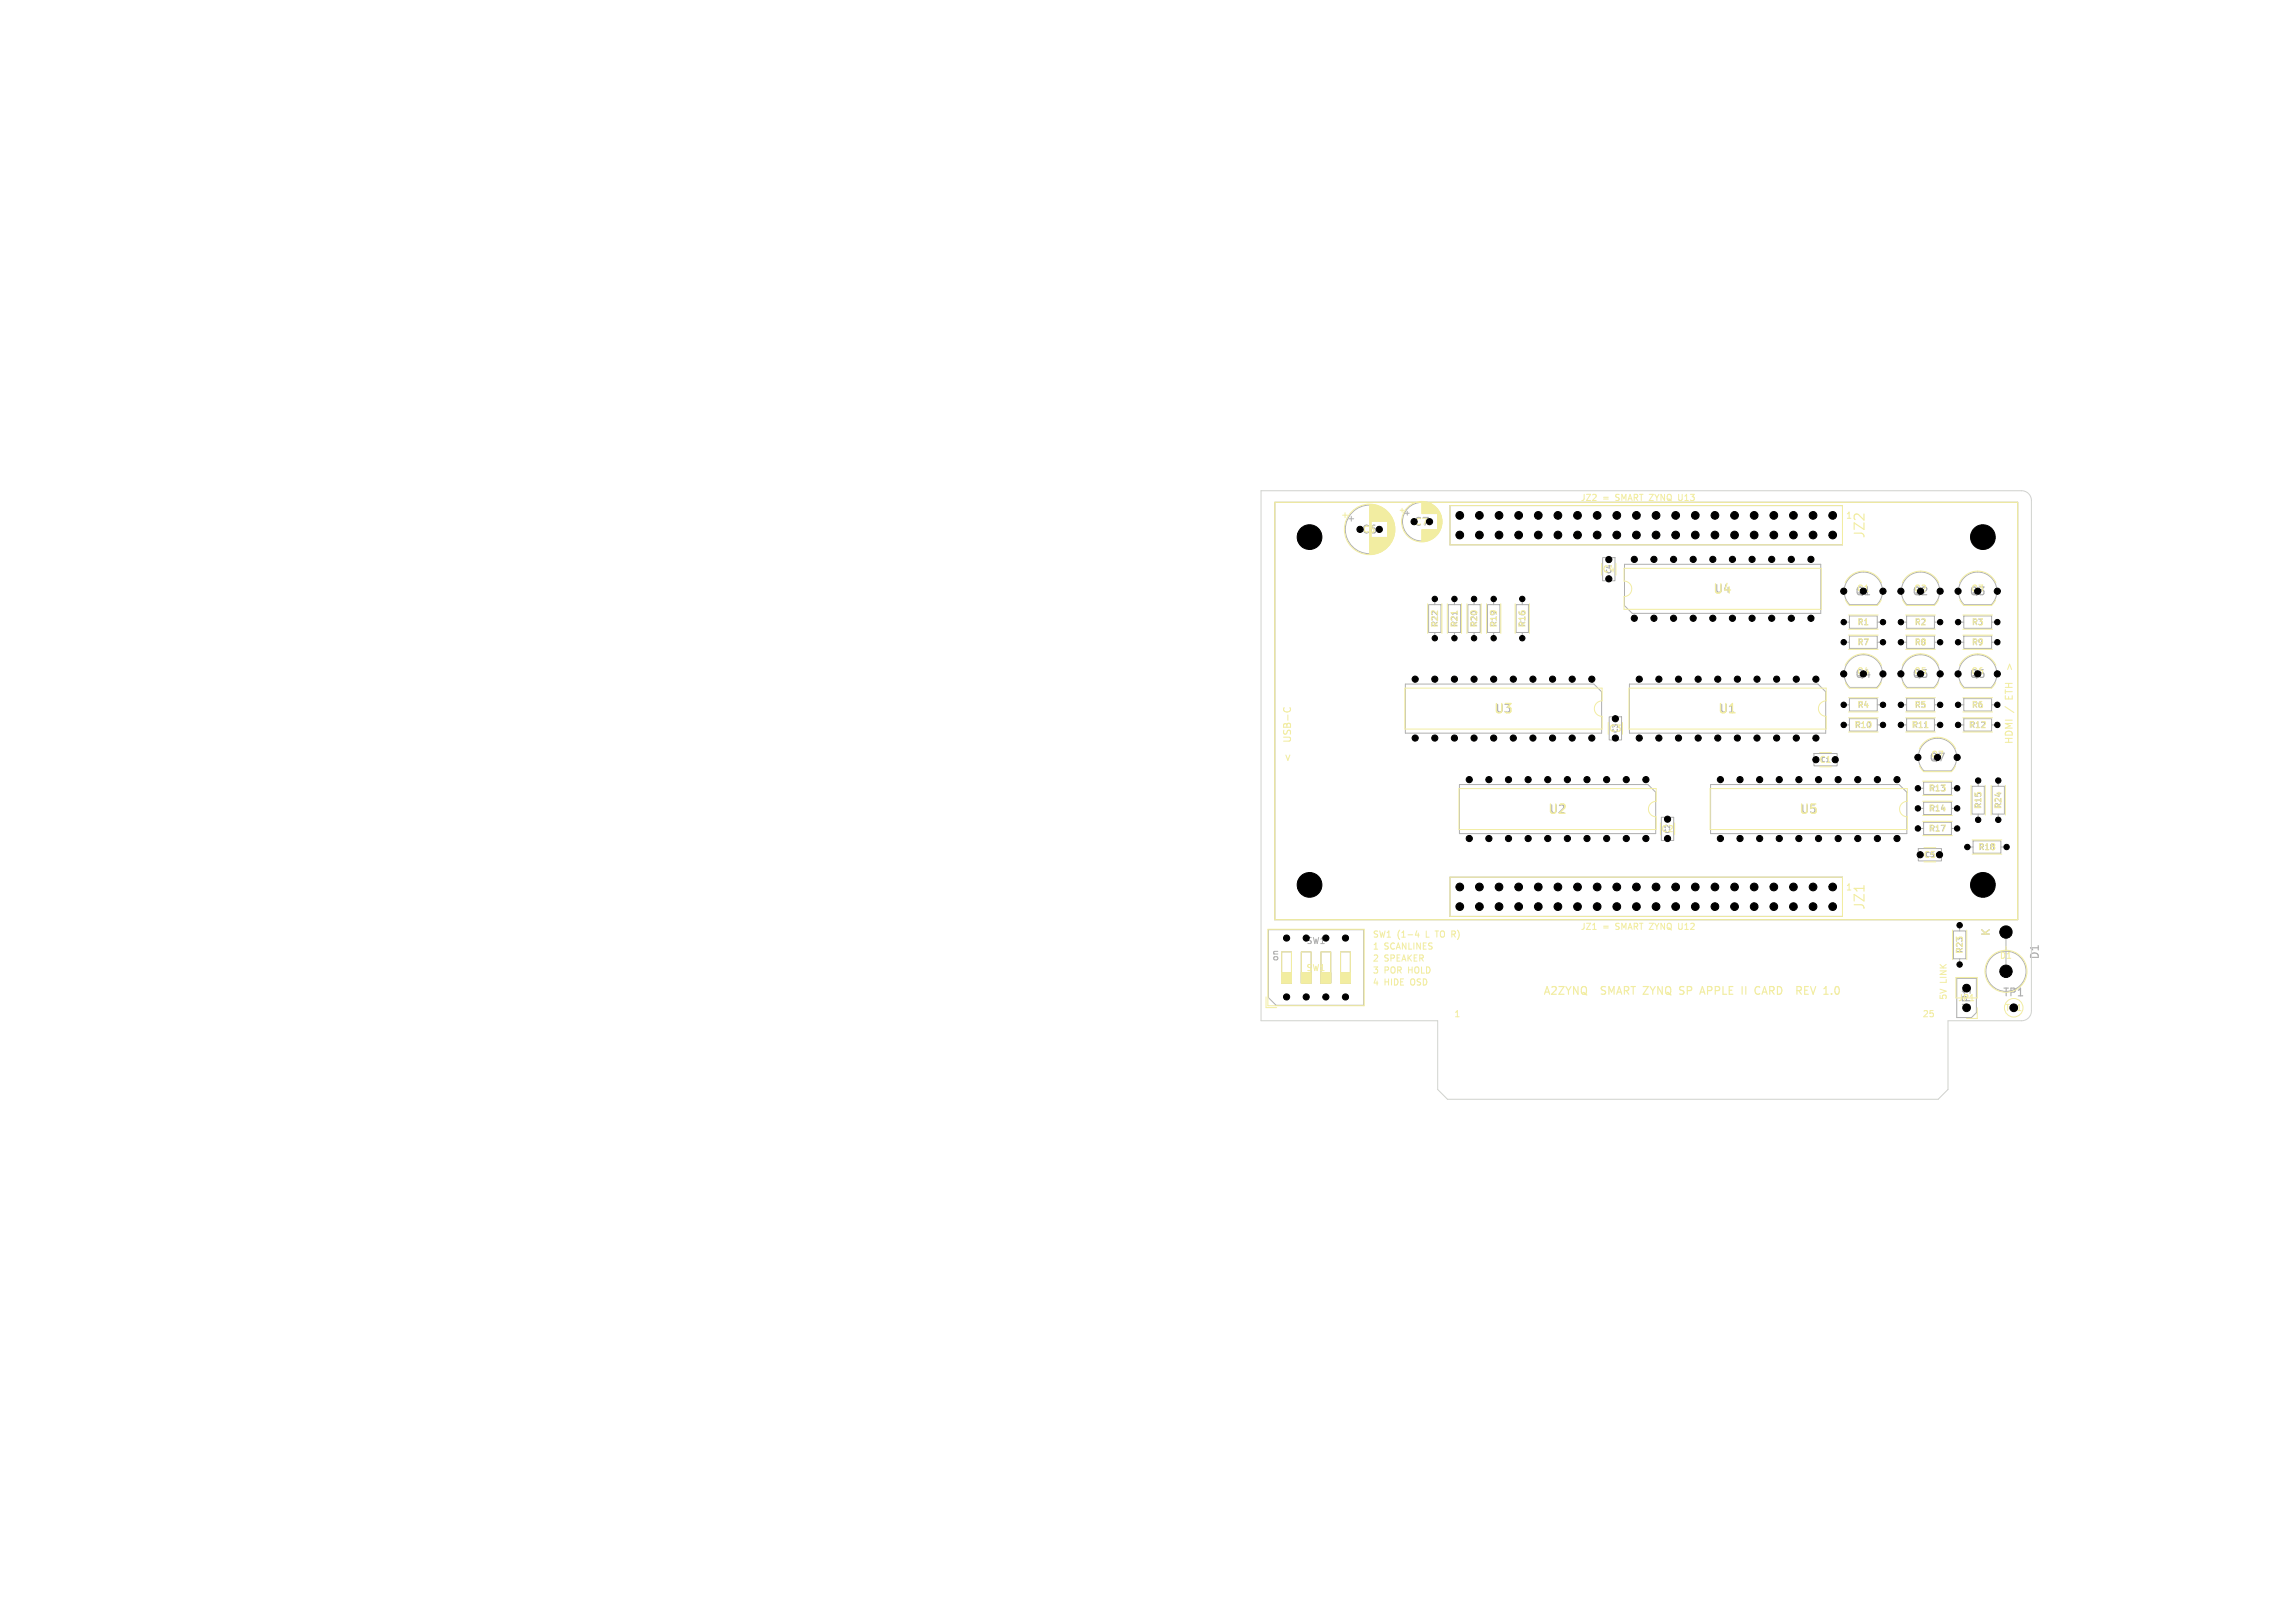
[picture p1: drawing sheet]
<svg xmlns="http://www.w3.org/2000/svg" width="297mm" height="210mm" viewBox="0 0 297 210" stroke-linecap="round" stroke-linejoin="round" font-family="sans-serif">
<defs><g id="words">
<g font-size="1.8" fill="#f2eda1">
<text x="241.5" y="69.8" transform="rotate(-90 241.5 69.8)">JZ2</text>
<text x="241.5" y="117.8" transform="rotate(-90 241.5 117.8)">JZ1</text>
</g>
<g font-size="1.7" fill="#f2eda1">
<text x="221.6" y="77.1">U4</text>
<text x="193.2" y="92.6">U3</text>
<text x="222.2" y="92.6">U1</text>
<text x="200.2" y="105.6">U2</text>
<text x="232.7" y="105.6">U5</text>
</g>
<g font-size="1.4" fill="#afafaf">
<text x="167.8" y="70.2">MH4</text>
<text x="254.9" y="70.2">MH3</text>
<text x="167.8" y="115.2">MH2</text>
<text x="254.9" y="115.2">MH1</text>
<text x="264" y="124.2" transform="rotate(-90 264 124.2)">D1</text>
<text x="259.1" y="129.1">TP1</text>
</g>
<g font-size="1.4" fill="#f2eda1">
<text x="176.1" y="69.2">C6</text>
<text x="257.7" y="121.2" transform="rotate(-90 257.7 121.2)">K</text>
<text x="199.7" y="128.9">A2ZYNQ</text>
<text x="207.4" y="128.9">SMART ZYNQ</text>
<text x="218" y="128.9">SP</text>
<text x="221" y="128.9">APPLE</text>
<text x="226.6" y="128.9">II</text>
<text x="228.6" y="128.9">CARD</text>
<text x="234.4" y="128.9">REV 1.0</text>
</g>
<g font-size="1.4">
<text x="182.9" y="68.2">C7</text>
<text x="255.2" y="130.6" transform="rotate(-90 255.2 130.6)">JP1</text>
</g>
<g font-size="1.3" fill="#f2eda1">
<text x="167.3" y="95.8" transform="rotate(-90 167.3 95.8)">USB-C</text>
<text x="260.7" y="92.2" transform="rotate(-90 260.7 92.2)">/</text>
<text x="260.7" y="90.3" transform="rotate(-90 260.7 90.3)">ETH</text>
<text x="167.3" y="98.7" transform="rotate(-90 167.3 98.7)">&lt;</text>
<text x="260.7" y="96.4" transform="rotate(-90 260.7 96.4)">HDMI</text>
</g>
<g font-size="1.1" fill="#f2eda1">
<text x="204.5" y="65">JZ2</text>
<text x="207.4" y="65">=</text>
<text x="209.2" y="65">SMART ZYNQ</text>
<text x="217.7" y="65">U13</text>
<text x="238.8" y="67.3">1</text>
<text x="207.3" y="74.2">C4</text>
<text x="186.3" y="81.3" transform="rotate(-90 186.3 81.3)">R22</text>
<text x="188.8" y="81.3" transform="rotate(-90 188.8 81.3)">R21</text>
<text x="191.3" y="81.3" transform="rotate(-90 191.3 81.3)">R20</text>
<text x="193.9" y="81.3" transform="rotate(-90 193.9 81.3)">R19</text>
<text x="197.6" y="81.3" transform="rotate(-90 197.6 81.3)">R16</text>
<text x="240.3" y="81.1">R1</text>
<text x="240.3" y="83.7">R7</text>
<text x="247.7" y="81.1">R2</text>
<text x="247.7" y="83.7">R8</text>
<text x="255.1" y="81.1">R3</text>
<text x="255.1" y="83.7">R9</text>
<text x="208.2" y="94.8">C3</text>
<text x="239.9" y="94.4">R10</text>
<text x="240.3" y="91.8">R4</text>
<text x="247.3" y="94.4">R11</text>
<text x="247.7" y="91.8">R5</text>
<text x="254.7" y="94.4">R12</text>
<text x="255.1" y="91.8">R6</text>
<text x="235.4" y="98.9">C1</text>
<text x="214.9" y="107.8">C2</text>
<text x="249.5" y="102.6">R13</text>
<text x="249.5" y="107.8">R17</text>
<text x="249.5" y="105.2">R14</text>
<text x="256.6" y="104.8" transform="rotate(-90 256.6 104.8)">R15</text>
<text x="259.2" y="104.8" transform="rotate(-90 259.2 104.8)">R24</text>
<text x="248.9" y="111.2">C5</text>
<text x="255.9" y="110.2">R18</text>
<text x="238.8" y="115.4">1</text>
<text x="169" y="125.8">SW1</text>
<text x="177.6" y="121.5">SW1</text>
<text x="177.6" y="123">1</text>
<text x="177.6" y="124.6">2</text>
<text x="179.2" y="123">SCANLINES</text>
<text x="179.2" y="124.6">SPEAKER</text>
<text x="180.8" y="121.5">(1-4</text>
<text x="184.7" y="121.5">L</text>
<text x="186.2" y="121.5">TO R)</text>
<text x="204.5" y="120.5">JZ1</text>
<text x="207.4" y="120.5">=</text>
<text x="209.2" y="120.5">SMART ZYNQ</text>
<text x="217.7" y="120.5">U12</text>
<text x="254.2" y="123.5" transform="rotate(-90 254.2 123.5)">R23</text>
<text x="258.7" y="124.2">D1</text>
<text x="177.6" y="126.1">3</text>
<text x="177.6" y="127.7">4</text>
<text x="179.2" y="126.1">POR</text>
<text x="179.2" y="127.7">HIDE</text>
<text x="182.4" y="126.1">HOLD</text>
<text x="182.7" y="127.7">OSD</text>
<text x="188.1" y="131.8">1</text>
<text x="248.7" y="131.8">25</text>
<text x="252.1" y="129.5" transform="rotate(-90 252.1 129.5)">5V</text>
<text x="252.1" y="127.2" transform="rotate(-90 252.1 127.2)">LINK</text>
<text x="253.3" y="129.7">JP1</text>
</g>
<g font-size="1.1">
<text x="240.2" y="76.7">Q1</text>
<text x="247.6" y="76.7">Q2</text>
<text x="255" y="76.7">Q3</text>
<text x="240.2" y="87.4">Q4</text>
<text x="247.6" y="87.4">Q5</text>
<text x="255" y="87.4">Q6</text>
<text x="249.8" y="98.2">Q7</text>
<text x="259.4" y="131">TP1</text>
</g>
<g font-size="1.1" fill="#afafaf">
<text x="165.6" y="124.5" transform="rotate(-90 165.6 124.5)">on</text>
<text x="169" y="122.3">SW1</text>
</g>
<g font-size=".8" fill="#f2eda1">
<text x="208.6" y="74.3" transform="rotate(-90 208.6 74.3)">C4</text>
<text x="209.5" y="94.9" transform="rotate(-90 209.5 94.9)">C3</text>
<text x="216.2" y="107.9" transform="rotate(-90 216.2 107.9)">C2</text>
</g>
</g></defs>
<path d="M165 65h96.1v54h-96.1zM241.4 77h.5M255 128v.5" fill="none" stroke="#afafaf" stroke-width=".15"/>
<g fill="none" stroke="#afafaf" stroke-width=".13">
<path d="M174.6 67.1h.6M174.9 66.8v.6M181.9 66.4h.5M182.1 66.2v.5M184.9 78.2h1.6v3.6h-1.6zM185.7 77.5v.7M187.4 78.2h1.6v3.6h-1.6zM187.6 65.4h50.8v5.1h-50.8zM188.2 77.5v.7M190 78.2h1.6v3.6h-1.6zM190.8 77.5v.7M192.5 78.2h1.6v3.6h-1.6z"/>
<path d="M193.3 77.5v.7M196.2 78.2h1.6v3.6h-1.6zM197 77.5v.7M207.4 72.2h1.6v3h-1.6zM210.2 73h25.4v6.4h-24.4l-1-1zM239.3 79.7h3.6v1.6h-3.6zM239.4 78.3h3.5a2.48 2.48 0 0 0 0-3.6 2.48 2.48 0 0 0-3.5 0 2.48 2.48 0 0 0 0 3.6M246.7 79.7h3.6v1.6h-3.6zM246.8 74.7a2.48 2.48 0 0 1 3.5 0 2.48 2.48 0 0 1 0 3.6h-3.5a2.48 2.48 0 0 1 0-3.6zM254.1 79.7h3.6v1.6h-3.6zM254.2 74.7a2.48 2.48 0 0 1 3.5 0 2.48 2.48 0 0 1 0 3.6h-3.5a2.48 2.48 0 0 1 0-3.6zM181.9 88.5h24.4l1 1v5.4h-25.4z"/>
<path d="M185.7 81.8v.8M188.2 81.8v.8M190.8 81.8v.8M193.3 81.8v.8M197 81.8v.8M208.2 92.8h1.6v3h-1.6zM210.9 88.5h24.4l1 1v5.4h-25.4zM234.7 97.5h3v1.6h-3zM238.6 93.8h.7M238.6 91.2h.7M238.6 80.5h.7M238.6 83.1h.7"/>
<path d="M239.3 90.4h3.6v1.6h-3.6zM239.3 93h3.6v1.6h-3.6zM239.3 82.3h3.6v1.6h-3.6zM239.4 89h3.5a2.48 2.48 0 0 0 0-3.6 2.48 2.48 0 0 0-3.5 0 2.48 2.48 0 0 0 0 3.6M242.9 93.8h.8M242.9 91.2h.8M242.9 80.5h.8M242.9 83.1h.8M246 93.8h.7M246 91.2h.7M246 80.5h.7M246 83.1h.7"/>
<path d="M246.7 93h3.6v1.6h-3.6zM246.7 90.4h3.6v1.6h-3.6zM246.7 82.3h3.6v1.6h-3.6zM246.8 85.4a2.48 2.48 0 0 1 3.5 0 2.48 2.48 0 0 1 0 3.6h-3.5a2.48 2.48 0 0 1 0-3.6zM249 96.2a2.48 2.48 0 0 1 3.5 0 2.48 2.48 0 0 1 0 3.6h-3.5a2.48 2.48 0 0 1 0-3.6zM250.3 93.8h.8M250.3 91.2h.8M250.3 80.5h.8M250.3 83.1h.8M253.4 93.8h.7M253.4 91.2h.7M253.4 80.5h.7"/>
<path d="M253.4 83.1h.7M254.1 93h3.6v1.6h-3.6zM254.1 90.4h3.6v1.6h-3.6zM254.1 82.3h3.6v1.6h-3.6zM254.2 85.4a2.48 2.48 0 0 1 3.5 0 2.48 2.48 0 0 1 0 3.6h-3.5a2.48 2.48 0 0 1 0-3.6zM257.7 93.8h.8M257.7 91.2h.8M257.7 80.5h.8M257.7 83.1h.8M187.6 113.5h50.8v5.1h-50.8zM188.9 101.5h24.4l1 1v5.4h-25.4zM215 105.8h1.6v3h-1.6z"/>
<path d="M221.4 101.5h24.4l1 1v5.4h-25.4zM248.2 102h.7M248.2 107.2h.7M248.2 104.6h.7M248.2 109.8h3v1.6h-3zM248.9 101.2h3.6v1.6h-3.6zM248.9 106.4h3.6v1.6h-3.6zM248.9 103.8h3.6v1.6h-3.6zM252.5 102h.8M252.5 107.2h.8M252.5 104.6h.8M253.6 119.7v.8"/>
<path d="M254.6 109.6h.7M255.2 101.7h1.6v3.6h-1.6zM255.3 108.8h3.6v1.6h-3.6zM256 101v.7M256 105.3v.8M257.8 101.7h1.6v3.6h-1.6zM258.6 101v.7M258.6 105.3v.8M258.9 109.6h.8M164.1 120.3h12.4v9.8h-11.4l-1-1zM165.9 123.2h1.2v4h-1.2zM165.9 125.9h1.2"/>
<path d="M168.4 123.2h1.3v4h-1.3zM168.4 125.9h1.3M170.9 123.2h1.3v4h-1.3zM170.9 125.9h1.3M173.5 123.2h1.3v4h-1.3zM173.5 125.9h1.3M252.8 120.5h1.6v3.6h-1.6zM253.2 126.6h2.6v4.4l-.7 .7h-1.9zM253.6 124.1v.7M259.6 120.6v5.1"/>
<circle cx="177.3" cy="68.5" r="3.2"/>
<circle cx="184" cy="67.5" r="2.5"/>
<circle cx="259.6" cy="125.7" r="2.6"/>
</g>
<g fill="#afafaf" stroke="#afafaf" stroke-width=".13">
<path d="M165.9 125.9h1.2v1.3h-1.2z"/>
<path d="M168.4 125.9h1.3v1.3h-1.3z"/>
<path d="M170.9 125.9h1.3v1.3h-1.3z"/>
<path d="M173.5 125.9h1.3v1.3h-1.3z"/>
</g>
<g fill="none" stroke="#f2eda1" stroke-width=".15">
<path d="M165 65h96.1v54h-96.1zM241.2 114.6v.7M217.4 128.6l.3 .1M217.4 128l.3 .2M217.8 127.7l-.4 .1M220.1 128.4h.4M220.3 127.7l.3 1M225.9 127.7v1M227.7 127.7v.1M227.7 128.6h.1M228.1 128.4h.5M228.4 127.7l-.4 1"/>
<path d="M232.5 127.7h.4l.2 .1-.1 .3-.5 .1M232.8 128.2l.3 .5M233.5 128.1h.4M234 127.7h-.5v1h.5"/>
</g>
<g fill="none" stroke="#f2eda1" stroke-width=".13">
<path d="M173.7 66.7h.7M174.1 66.3v.7M177.2 65.3v6.4M177.3 65.3v6.4M177.4 65.3v6.4M177.5 65.3v2.2M177.5 69.5v2.2M177.6 65.3v2.2M177.6 69.5v2.2M177.7 65.3v2.2M177.7 69.5v2.2M177.8 65.3v2.2"/>
<path d="M177.8 69.5v2.2M177.9 65.3v2.2M177.9 69.5v2.2M178 65.4v2.1M178 69.5v2.2M178 69.5v2.1M178.1 65.4v2.1M178.1 69.5v2.1M178.2 65.4v2.1M178.2 69.5v2.1M178.3 65.4v2.1M178.3 69.5v2.1"/>
<path d="M178.3 65.5v2M178.3 69.5v2M178.4 65.5v2M178.4 69.5v2M178.5 65.5v2M178.5 69.5v2M178.6 65.5v2M178.6 69.5v2M178.6 65.6v1.9M178.6 69.5v1.9M178.7 65.6v1.9M178.7 69.5v1.9"/>
<path d="M178.8 65.6v1.9M178.8 69.5v1.9M178.8 65.7v1.8M178.8 69.5v1.8M178.9 65.7v1.8M178.9 69.5v1.8M179 65.8v1.7M179 69.5v1.7M179.1 65.8v1.7M179.1 69.5v1.7M179.1 65.9v1.6M179.1 69.5v1.6"/>
<path d="M179.2 65.9v1.6M179.2 69.5v1.6M179.2 66v1.5M179.2 69.5v1.5M179.3 66v1.5M179.3 69.5v1.5M179.4 66.1v1.4M179.4 69.5v1.5M179.4 69.5v1.4M179.5 66.1v1.4M179.5 69.5v1.4M179.5 66.2v1.3"/>
<path d="M179.5 69.5v1.3M179.6 66.2v4.6M179.6 66.3v4.4M179.7 66.4v4.2M179.8 66.5v4M179.8 66.6v3.8M179.9 66.6v3.8M179.9 66.7v3.6M180 66.7v3.6M180 66.8v3.4M180.1 66.9v3.2M180.1 67v3"/>
<path d="M180.2 67.1v2.8M180.2 67.2v2.7M180.3 67.2v2.6M180.3 67.3v2.4M180.3 67.4v2.2M180.4 67.6v1.8M180.4 67.7v1.6M180.4 67.9v1.2M180.5 68.1v.8M181.2 66h.5M181.4 65.8v.5M184 64.9v1.6"/>
<path d="M184 68.5v1.6M184.1 64.9v1.6M184.1 68.5v1.6M184.2 64.9v1.6M184.2 68.5v1.6M184.3 64.9v1.6M184.3 68.5v1.6M184.4 64.9v1.6M184.4 68.5v1.6M184.4 65v1.5M184.4 68.5v1.5M184.5 65v1.5"/>
<path d="M184.5 68.5v1.5M184.6 65v1.5M184.6 68.5v1.5M184.7 65v1.5M184.7 68.5v1.5M184.8 65v1.5M184.8 68.5v1.5M184.8 78.1v3.9M184.8 65.1v1.4M184.8 68.5v1.4M184.9 65.1v1.4M184.9 68.5v1.4"/>
<path d="M185 65.1v1.4M185 68.5v1.4M185.1 65.2v1.3M185.1 68.5v1.3M185.2 65.2v1.3M185.2 68.5v1.3M185.3 65.3v1.2M185.3 68.5v1.2M185.4 65.3v1.2M185.4 68.5v1.2M185.4 65.4v1.1M185.4 68.5v1.1"/>
<path d="M185.5 65.4v1.1M185.5 68.5v1.1M185.6 65.4v1.1M185.6 68.5v1.1M185.6 65.5v1M185.6 68.5v1M185.7 65.5v1M185.7 68.5v1M185.7 65.6v.9M185.7 68.5v.9M185.8 65.6v.9M185.8 68.5v.9"/>
<path d="M185.8 65.7v.8M185.8 68.5v.8M185.9 65.7v.8M185.9 68.5v.8M185.9 65.8v.7M185.9 68.5v.7M186 65.8v.7M186 68.5v.7M186 65.9v3.2M186.1 65.9v3.2M186.1 66v3M186.2 66.1v2.8"/>
<path d="M186.2 66.2v2.6M186.3 66.2v2.6M186.3 66.3v2.4M186.4 66.4v2.2M186.4 66.5v2M186.4 66.6v1.8M186.5 66.7v1.6M186.5 66.8v1.4M186.6 67v1M186.6 67.2v.6M186.6 78.1v3.9M187.3 78.1v3.9"/>
<path d="M187.6 65.4h50.8v5.1h-50.8zM188.6 79v.5M189.1 78.1v3.9M189.8 78.1v3.9M191.7 78.1v3.9M192.4 78.1v3.9M194.2 78.1v3.9M196.1 78.1v3.9M197.9 78.1v3.9M207.3 72.9v1.5M209.1 72.9v1.5M210.2 73.5h25.5v5.3h-25.5v-1.6a1 1 0 0 0 1-1 1 1 0 0 0-1-1z"/>
<path d="M217.2 64.6l.1 .1 .2 .1M238.8 75.4a2.6 2.6 0 0 1 2.3-1.5 2.6 2.6 0 0 1 2.4 1.5M238.8 77.6l.5 .8h3.6l.6-.8M239.2 79.6h3.9M246.2 75.4a2.6 2.6 0 0 1 2.3-1.5 2.6 2.6 0 0 1 2.4 1.5M246.2 77.6l.5 .8h3.6l.6-.8M246.6 79.6h3.9M253.6 75.4a2.6 2.6 0 0 1 2.3-1.5 2.6 2.6 0 0 1 2.4 1.5M253.6 77.6l.5 .8h3.6l.6-.8M254 79.6h3.9M181.8 89h25.5v1.7a1 1 0 0 0-1 1 1 1 0 0 0 1 1v1.6h-25.5zM208.1 93.5v1.5"/>
<path d="M210 93.5v1.5M210.8 89h25.5v1.7a1 1 0 0 0-1 1 1 1 0 0 0 1 1v1.6h-25.5zM235.5 97.4h1.5M235.5 99.2h1.5M238.8 86.1a2.6 2.6 0 0 1 2.3-1.5 2.6 2.6 0 0 1 2.4 1.5M238.8 88.3l.5 .8h3.6l.6-.8M239.2 92.9h3.9M239.2 94.7h3.9M239.2 90.3h3.9M239.2 92.1h3.9M239.2 81.4h3.9M239.2 82.2h3.9"/>
<path d="M239.2 84h3.9M246.2 86.1a2.6 2.6 0 0 1 2.3-1.5 2.6 2.6 0 0 1 2.4 1.5M246.2 88.3l.5 .8h3.6l.6-.8M246.6 92.9h3.9M246.6 94.7h3.9M246.6 90.3h3.9M246.6 92.1h3.9M246.6 81.4h3.9M246.6 82.2h3.9M246.6 84h3.9M248.4 96.9a2.6 2.6 0 0 1 2.3-1.5 2.6 2.6 0 0 1 2.4 1.5M248.4 99.1l.5 .7 3.6 .1 .6-.8"/>
<path d="M249.1 94.2h.4M253.6 86.1a2.6 2.6 0 0 1 2.3-1.5 2.6 2.6 0 0 1 2.4 1.5M253.6 88.3l.5 .8h3.6l.6-.8M254 92.9h3.9M254 94.7h3.9M254 90.3h3.9M254 92.1h3.9M254 81.4h3.9M254 82.2h3.9M254 84h3.9M259.8 86.6l.3-.7 .2 .7M187.6 113.5h50.8v5.1h-50.8z"/>
<path d="M188.8 102h25.5v1.7a1 1 0 0 0-1 1 1 1 0 0 0 1 1v1.6h-25.5zM214.9 106.5v1.5M216.7 106.5v1.5M221.3 102h25.5v1.7a1 1 0 0 0-1 1 1 1 0 0 0 1 1v1.6h-25.5zM248.8 101.1h3.9M248.8 102.9h3.9M248.8 106.3h3.9M248.8 108.1h3.9M248.8 103.7h3.9M248.8 105.5h3.9M249 109.7h1.5M255.1 101.6v3.9"/>
<path d="M255.2 108.7h3.9M255.2 110.5h3.9M256.9 101.6v3.9M257.7 101.6v3.9M259.5 101.6v3.9M163.8 129v1.4h1.4M164.1 120.2h12.4v9.9h-12.4zM165.9 123.2h1.2v4h-1.2zM165.9 125.9h1.2M168.4 123.2h1.3v4h-1.3zM168.4 125.9h1.3M170.9 123.2h1.3v4h-1.3z"/>
<path d="M170.9 125.9h1.3M173.5 123.2h1.3v4h-1.3zM173.5 125.9h1.3M183.4 120.4l-.2 .6h.5M183.5 120.7v.6M185.7 120.5h.5M206.1 120.3h.5M217.2 120.1l.1 .1 .2 .1M252.7 120.3v3.9M253.1 126.5h2.8v2.6h-2.8zM254.5 120.3v3.9M255.9 130.4v1.4h-1.4"/>
<path d="M259.6 122.5v.5"/>
<circle cx="177.3" cy="68.5" r="3.3"/>
<circle cx="184" cy="67.5" r="2.62"/>
<circle cx="259.6" cy="125.7" r="2.72"/>
<circle cx="260.6" cy="130.4" r="1.2"/>
</g>
<g fill="#f2eda1" stroke="#f2eda1" stroke-width=".13">
<path d="M165.9 125.9h1.2v1.3h-1.2z"/>
<path d="M168.4 125.9h1.3v1.3h-1.3z"/>
<path d="M170.9 125.9h1.3v1.3h-1.3z"/>
<path d="M173.5 125.9h1.3v1.3h-1.3z"/>
</g>
<path d="M163.2 63.5h98.4a1.27 1.27 0 0 1 1.3 1.3v66a1.27 1.27 0 0 1-1.3 1.3h-9.5v8.9l-1.3 1.2h-63.5l-1.2-1.2v-8.9h-22.9z" fill="none" stroke="#d0d2cd" stroke-width=".13"/>
<g fill="#000" stroke="#000" stroke-width=".13">
<circle cx="169.5" cy="69.5" r="1.6"/>
<circle cx="176" cy="68.5" r=".4"/>
<circle cx="178.5" cy="68.5" r=".4"/>
<circle cx="185" cy="67.5" r=".4"/>
<circle cx="185.7" cy="77.5" r=".35"/>
<circle cx="188.2" cy="77.5" r=".35"/>
<circle cx="188.9" cy="66.7" r=".5"/>
<circle cx="188.9" cy="69.2" r=".5"/>
<circle cx="190.8" cy="77.5" r=".35"/>
<circle cx="191.5" cy="66.7" r=".5"/>
<circle cx="191.5" cy="69.2" r=".5"/>
<circle cx="193.3" cy="77.5" r=".35"/>
<circle cx="194" cy="66.7" r=".5"/>
<circle cx="194" cy="69.2" r=".5"/>
<circle cx="196.5" cy="69.2" r=".5"/>
<circle cx="196.5" cy="66.7" r=".5"/>
<circle cx="197" cy="77.5" r=".35"/>
<circle cx="199.1" cy="69.2" r=".5"/>
<circle cx="199.1" cy="66.7" r=".5"/>
<circle cx="201.6" cy="69.2" r=".5"/>
<circle cx="201.6" cy="66.7" r=".5"/>
<circle cx="204.2" cy="69.2" r=".5"/>
<circle cx="204.2" cy="66.7" r=".5"/>
<circle cx="206.7" cy="66.7" r=".5"/>
<circle cx="206.7" cy="69.2" r=".5"/>
<circle cx="208.2" cy="72.4" r=".4"/>
<circle cx="208.2" cy="74.9" r=".4"/>
<circle cx="209.2" cy="69.2" r=".5"/>
<circle cx="209.2" cy="66.7" r=".5"/>
<circle cx="211.5" cy="72.4" r=".4"/>
<circle cx="211.8" cy="69.2" r=".5"/>
<circle cx="211.8" cy="66.7" r=".5"/>
<circle cx="214" cy="72.4" r=".4"/>
<circle cx="214.3" cy="69.2" r=".5"/>
<circle cx="214.3" cy="66.7" r=".5"/>
<circle cx="216.6" cy="72.4" r=".4"/>
<circle cx="216.9" cy="69.2" r=".5"/>
<circle cx="216.9" cy="66.7" r=".5"/>
<circle cx="219.1" cy="72.4" r=".4"/>
<circle cx="219.4" cy="66.7" r=".5"/>
<circle cx="219.4" cy="69.2" r=".5"/>
<circle cx="221.7" cy="72.4" r=".4"/>
<circle cx="221.9" cy="69.2" r=".5"/>
<circle cx="221.9" cy="66.7" r=".5"/>
<circle cx="224.2" cy="72.4" r=".4"/>
<circle cx="224.5" cy="69.2" r=".5"/>
<circle cx="224.5" cy="66.7" r=".5"/>
<circle cx="226.7" cy="72.4" r=".4"/>
<circle cx="227" cy="69.2" r=".5"/>
<circle cx="227" cy="66.7" r=".5"/>
<circle cx="229.3" cy="72.4" r=".4"/>
<circle cx="229.6" cy="69.2" r=".5"/>
<circle cx="229.6" cy="66.7" r=".5"/>
<circle cx="231.8" cy="72.4" r=".4"/>
<circle cx="232.1" cy="69.2" r=".5"/>
<circle cx="232.1" cy="66.7" r=".5"/>
<circle cx="234.4" cy="72.4" r=".4"/>
<circle cx="234.6" cy="69.2" r=".5"/>
<circle cx="234.6" cy="66.7" r=".5"/>
<circle cx="237.2" cy="66.7" r=".5"/>
<circle cx="237.2" cy="69.2" r=".5"/>
<circle cx="238.6" cy="76.5" r=".4"/>
<circle cx="243.7" cy="76.5" r=".4"/>
<circle cx="246" cy="76.5" r=".4"/>
<circle cx="251.1" cy="76.5" r=".4"/>
<circle cx="253.4" cy="76.5" r=".4"/>
<circle cx="256.6" cy="69.5" r="1.6"/>
<circle cx="258.5" cy="76.5" r=".4"/>
<circle cx="183.1" cy="87.9" r=".4"/>
<circle cx="183.1" cy="95.5" r=".4"/>
<circle cx="185.7" cy="95.5" r=".4"/>
<circle cx="185.7" cy="87.9" r=".4"/>
<circle cx="185.7" cy="82.6" r=".35"/>
<circle cx="188.2" cy="95.5" r=".4"/>
<circle cx="188.2" cy="87.9" r=".4"/>
<circle cx="188.2" cy="82.6" r=".35"/>
<circle cx="190.8" cy="95.5" r=".4"/>
<circle cx="190.8" cy="87.9" r=".4"/>
<circle cx="190.8" cy="82.6" r=".35"/>
<circle cx="193.3" cy="95.5" r=".4"/>
<circle cx="193.3" cy="87.9" r=".4"/>
<circle cx="193.3" cy="82.6" r=".35"/>
<circle cx="195.8" cy="87.9" r=".4"/>
<circle cx="195.8" cy="95.5" r=".4"/>
<circle cx="197" cy="82.6" r=".35"/>
<circle cx="198.4" cy="87.9" r=".4"/>
<circle cx="198.4" cy="95.5" r=".4"/>
<circle cx="200.9" cy="87.9" r=".4"/>
<circle cx="200.9" cy="95.5" r=".4"/>
<circle cx="203.5" cy="87.9" r=".4"/>
<circle cx="203.5" cy="95.5" r=".4"/>
<circle cx="206" cy="87.9" r=".4"/>
<circle cx="206" cy="95.5" r=".4"/>
<circle cx="209.1" cy="95.5" r=".4"/>
<circle cx="209.1" cy="93" r=".4"/>
<circle cx="211.5" cy="80" r=".4"/>
<circle cx="212.1" cy="95.5" r=".4"/>
<circle cx="212.1" cy="87.9" r=".4"/>
<circle cx="214" cy="80" r=".4"/>
<circle cx="214.7" cy="87.9" r=".4"/>
<circle cx="214.7" cy="95.5" r=".4"/>
<circle cx="216.6" cy="80" r=".4"/>
<circle cx="217.2" cy="95.5" r=".4"/>
<circle cx="217.2" cy="87.9" r=".4"/>
<circle cx="219.1" cy="80" r=".4"/>
<circle cx="219.8" cy="95.5" r=".4"/>
<circle cx="219.8" cy="87.9" r=".4"/>
<circle cx="221.7" cy="80" r=".4"/>
<circle cx="222.3" cy="95.5" r=".4"/>
<circle cx="222.3" cy="87.9" r=".4"/>
<circle cx="224.2" cy="80" r=".4"/>
<circle cx="224.8" cy="87.9" r=".4"/>
<circle cx="224.8" cy="95.5" r=".4"/>
<circle cx="226.7" cy="80" r=".4"/>
<circle cx="227.4" cy="87.9" r=".4"/>
<circle cx="227.4" cy="95.5" r=".4"/>
<circle cx="229.3" cy="80" r=".4"/>
<circle cx="229.9" cy="87.9" r=".4"/>
<circle cx="229.9" cy="95.5" r=".4"/>
<circle cx="231.8" cy="80" r=".4"/>
<circle cx="232.5" cy="87.9" r=".4"/>
<circle cx="232.5" cy="95.5" r=".4"/>
<circle cx="234.4" cy="80" r=".4"/>
<circle cx="235" cy="87.9" r=".4"/>
<circle cx="235" cy="98.3" r=".4"/>
<circle cx="235" cy="95.5" r=".4"/>
<circle cx="237.5" cy="98.3" r=".4"/>
<circle cx="238.6" cy="80.5" r=".35"/>
<circle cx="238.6" cy="91.2" r=".35"/>
<circle cx="238.6" cy="87.2" r=".4"/>
<circle cx="238.6" cy="93.8" r=".35"/>
<circle cx="238.6" cy="83.1" r=".35"/>
<circle cx="243.7" cy="80.5" r=".35"/>
<circle cx="243.7" cy="91.2" r=".35"/>
<circle cx="243.7" cy="87.2" r=".4"/>
<circle cx="243.7" cy="93.8" r=".35"/>
<circle cx="243.7" cy="83.1" r=".35"/>
<circle cx="246" cy="80.5" r=".35"/>
<circle cx="246" cy="91.2" r=".35"/>
<circle cx="246" cy="87.2" r=".4"/>
<circle cx="246" cy="93.8" r=".35"/>
<circle cx="246" cy="83.1" r=".35"/>
<circle cx="248.2" cy="98" r=".4"/>
<circle cx="251.1" cy="80.5" r=".35"/>
<circle cx="251.1" cy="91.2" r=".35"/>
<circle cx="251.1" cy="87.2" r=".4"/>
<circle cx="251.1" cy="93.8" r=".35"/>
<circle cx="251.1" cy="83.1" r=".35"/>
<circle cx="253.3" cy="98" r=".4"/>
<circle cx="253.4" cy="80.5" r=".35"/>
<circle cx="253.4" cy="91.2" r=".35"/>
<circle cx="253.4" cy="93.8" r=".35"/>
<circle cx="253.4" cy="87.2" r=".4"/>
<circle cx="253.4" cy="83.1" r=".35"/>
<circle cx="258.5" cy="87.2" r=".4"/>
<circle cx="258.5" cy="80.5" r=".35"/>
<circle cx="258.5" cy="91.2" r=".35"/>
<circle cx="258.5" cy="93.8" r=".35"/>
<circle cx="258.5" cy="83.1" r=".35"/>
<circle cx="169.5" cy="114.5" r="1.6"/>
<circle cx="188.9" cy="114.8" r=".5"/>
<circle cx="188.9" cy="117.3" r=".5"/>
<circle cx="190.1" cy="108.5" r=".4"/>
<circle cx="190.1" cy="100.9" r=".4"/>
<circle cx="191.5" cy="114.8" r=".5"/>
<circle cx="191.5" cy="117.3" r=".5"/>
<circle cx="192.7" cy="108.5" r=".4"/>
<circle cx="192.7" cy="100.9" r=".4"/>
<circle cx="194" cy="117.3" r=".5"/>
<circle cx="194" cy="114.8" r=".5"/>
<circle cx="195.2" cy="108.5" r=".4"/>
<circle cx="195.2" cy="100.9" r=".4"/>
<circle cx="196.5" cy="114.8" r=".5"/>
<circle cx="196.5" cy="117.3" r=".5"/>
<circle cx="197.8" cy="100.9" r=".4"/>
<circle cx="197.8" cy="108.5" r=".4"/>
<circle cx="199.1" cy="114.8" r=".5"/>
<circle cx="199.1" cy="117.3" r=".5"/>
<circle cx="200.3" cy="100.9" r=".4"/>
<circle cx="200.3" cy="108.5" r=".4"/>
<circle cx="201.6" cy="117.3" r=".5"/>
<circle cx="201.6" cy="114.8" r=".5"/>
<circle cx="202.8" cy="100.9" r=".4"/>
<circle cx="202.8" cy="108.5" r=".4"/>
<circle cx="204.2" cy="114.8" r=".5"/>
<circle cx="204.2" cy="117.3" r=".5"/>
<circle cx="205.4" cy="108.5" r=".4"/>
<circle cx="205.4" cy="100.9" r=".4"/>
<circle cx="206.7" cy="117.3" r=".5"/>
<circle cx="206.7" cy="114.8" r=".5"/>
<circle cx="207.9" cy="108.5" r=".4"/>
<circle cx="207.9" cy="100.9" r=".4"/>
<circle cx="209.2" cy="114.8" r=".5"/>
<circle cx="209.2" cy="117.3" r=".5"/>
<circle cx="210.5" cy="108.5" r=".4"/>
<circle cx="210.5" cy="100.9" r=".4"/>
<circle cx="211.8" cy="114.8" r=".5"/>
<circle cx="211.8" cy="117.3" r=".5"/>
<circle cx="213" cy="108.5" r=".4"/>
<circle cx="213" cy="100.9" r=".4"/>
<circle cx="214.3" cy="117.3" r=".5"/>
<circle cx="214.3" cy="114.8" r=".5"/>
<circle cx="215.8" cy="108.5" r=".4"/>
<circle cx="215.8" cy="106" r=".4"/>
<circle cx="216.9" cy="114.8" r=".5"/>
<circle cx="216.9" cy="117.3" r=".5"/>
<circle cx="219.4" cy="114.8" r=".5"/>
<circle cx="219.4" cy="117.3" r=".5"/>
<circle cx="221.9" cy="114.8" r=".5"/>
<circle cx="221.9" cy="117.3" r=".5"/>
<circle cx="222.6" cy="108.5" r=".4"/>
<circle cx="222.6" cy="100.9" r=".4"/>
<circle cx="224.5" cy="114.8" r=".5"/>
<circle cx="224.5" cy="117.3" r=".5"/>
<circle cx="225.2" cy="108.5" r=".4"/>
<circle cx="225.2" cy="100.9" r=".4"/>
<circle cx="227" cy="117.3" r=".5"/>
<circle cx="227" cy="114.8" r=".5"/>
<circle cx="227.7" cy="108.5" r=".4"/>
<circle cx="227.7" cy="100.9" r=".4"/>
<circle cx="229.6" cy="114.8" r=".5"/>
<circle cx="229.6" cy="117.3" r=".5"/>
<circle cx="230.3" cy="100.9" r=".4"/>
<circle cx="230.3" cy="108.5" r=".4"/>
<circle cx="232.1" cy="114.8" r=".5"/>
<circle cx="232.1" cy="117.3" r=".5"/>
<circle cx="232.8" cy="100.9" r=".4"/>
<circle cx="232.8" cy="108.5" r=".4"/>
<circle cx="234.6" cy="114.8" r=".5"/>
<circle cx="234.6" cy="117.3" r=".5"/>
<circle cx="235.3" cy="100.9" r=".4"/>
<circle cx="235.3" cy="108.5" r=".4"/>
<circle cx="237.2" cy="114.8" r=".5"/>
<circle cx="237.2" cy="117.3" r=".5"/>
<circle cx="237.9" cy="100.9" r=".4"/>
<circle cx="237.9" cy="108.5" r=".4"/>
<circle cx="240.4" cy="108.5" r=".4"/>
<circle cx="240.4" cy="100.9" r=".4"/>
<circle cx="243" cy="100.9" r=".4"/>
<circle cx="243" cy="108.5" r=".4"/>
<circle cx="245.5" cy="100.9" r=".4"/>
<circle cx="245.5" cy="108.5" r=".4"/>
<circle cx="248.2" cy="104.6" r=".35"/>
<circle cx="248.2" cy="102" r=".35"/>
<circle cx="248.2" cy="107.2" r=".35"/>
<circle cx="248.5" cy="110.6" r=".4"/>
<circle cx="251" cy="110.6" r=".4"/>
<circle cx="253.3" cy="104.6" r=".35"/>
<circle cx="253.3" cy="102" r=".35"/>
<circle cx="253.3" cy="107.2" r=".35"/>
<circle cx="253.6" cy="119.7" r=".35"/>
<circle cx="254.6" cy="109.6" r=".35"/>
<circle cx="256" cy="101" r=".35"/>
<circle cx="256" cy="106.1" r=".35"/>
<circle cx="256.6" cy="114.5" r="1.6"/>
<circle cx="258.6" cy="101" r=".35"/>
<circle cx="258.6" cy="106.1" r=".35"/>
<circle cx="259.7" cy="109.6" r=".35"/>
<circle cx="166.5" cy="129" r=".4"/>
<circle cx="166.5" cy="121.4" r=".4"/>
<circle cx="169" cy="121.4" r=".4"/>
<circle cx="169" cy="129" r=".4"/>
<circle cx="171.6" cy="121.4" r=".4"/>
<circle cx="171.6" cy="129" r=".4"/>
<circle cx="174.1" cy="129" r=".4"/>
<circle cx="174.1" cy="121.4" r=".4"/>
<circle cx="253.6" cy="124.8" r=".35"/>
<circle cx="254.5" cy="127.9" r=".5"/>
<circle cx="259.6" cy="125.7" r=".8"/>
<circle cx="259.6" cy="120.6" r=".8"/>
</g>
<use href="#words"/>
</svg>
